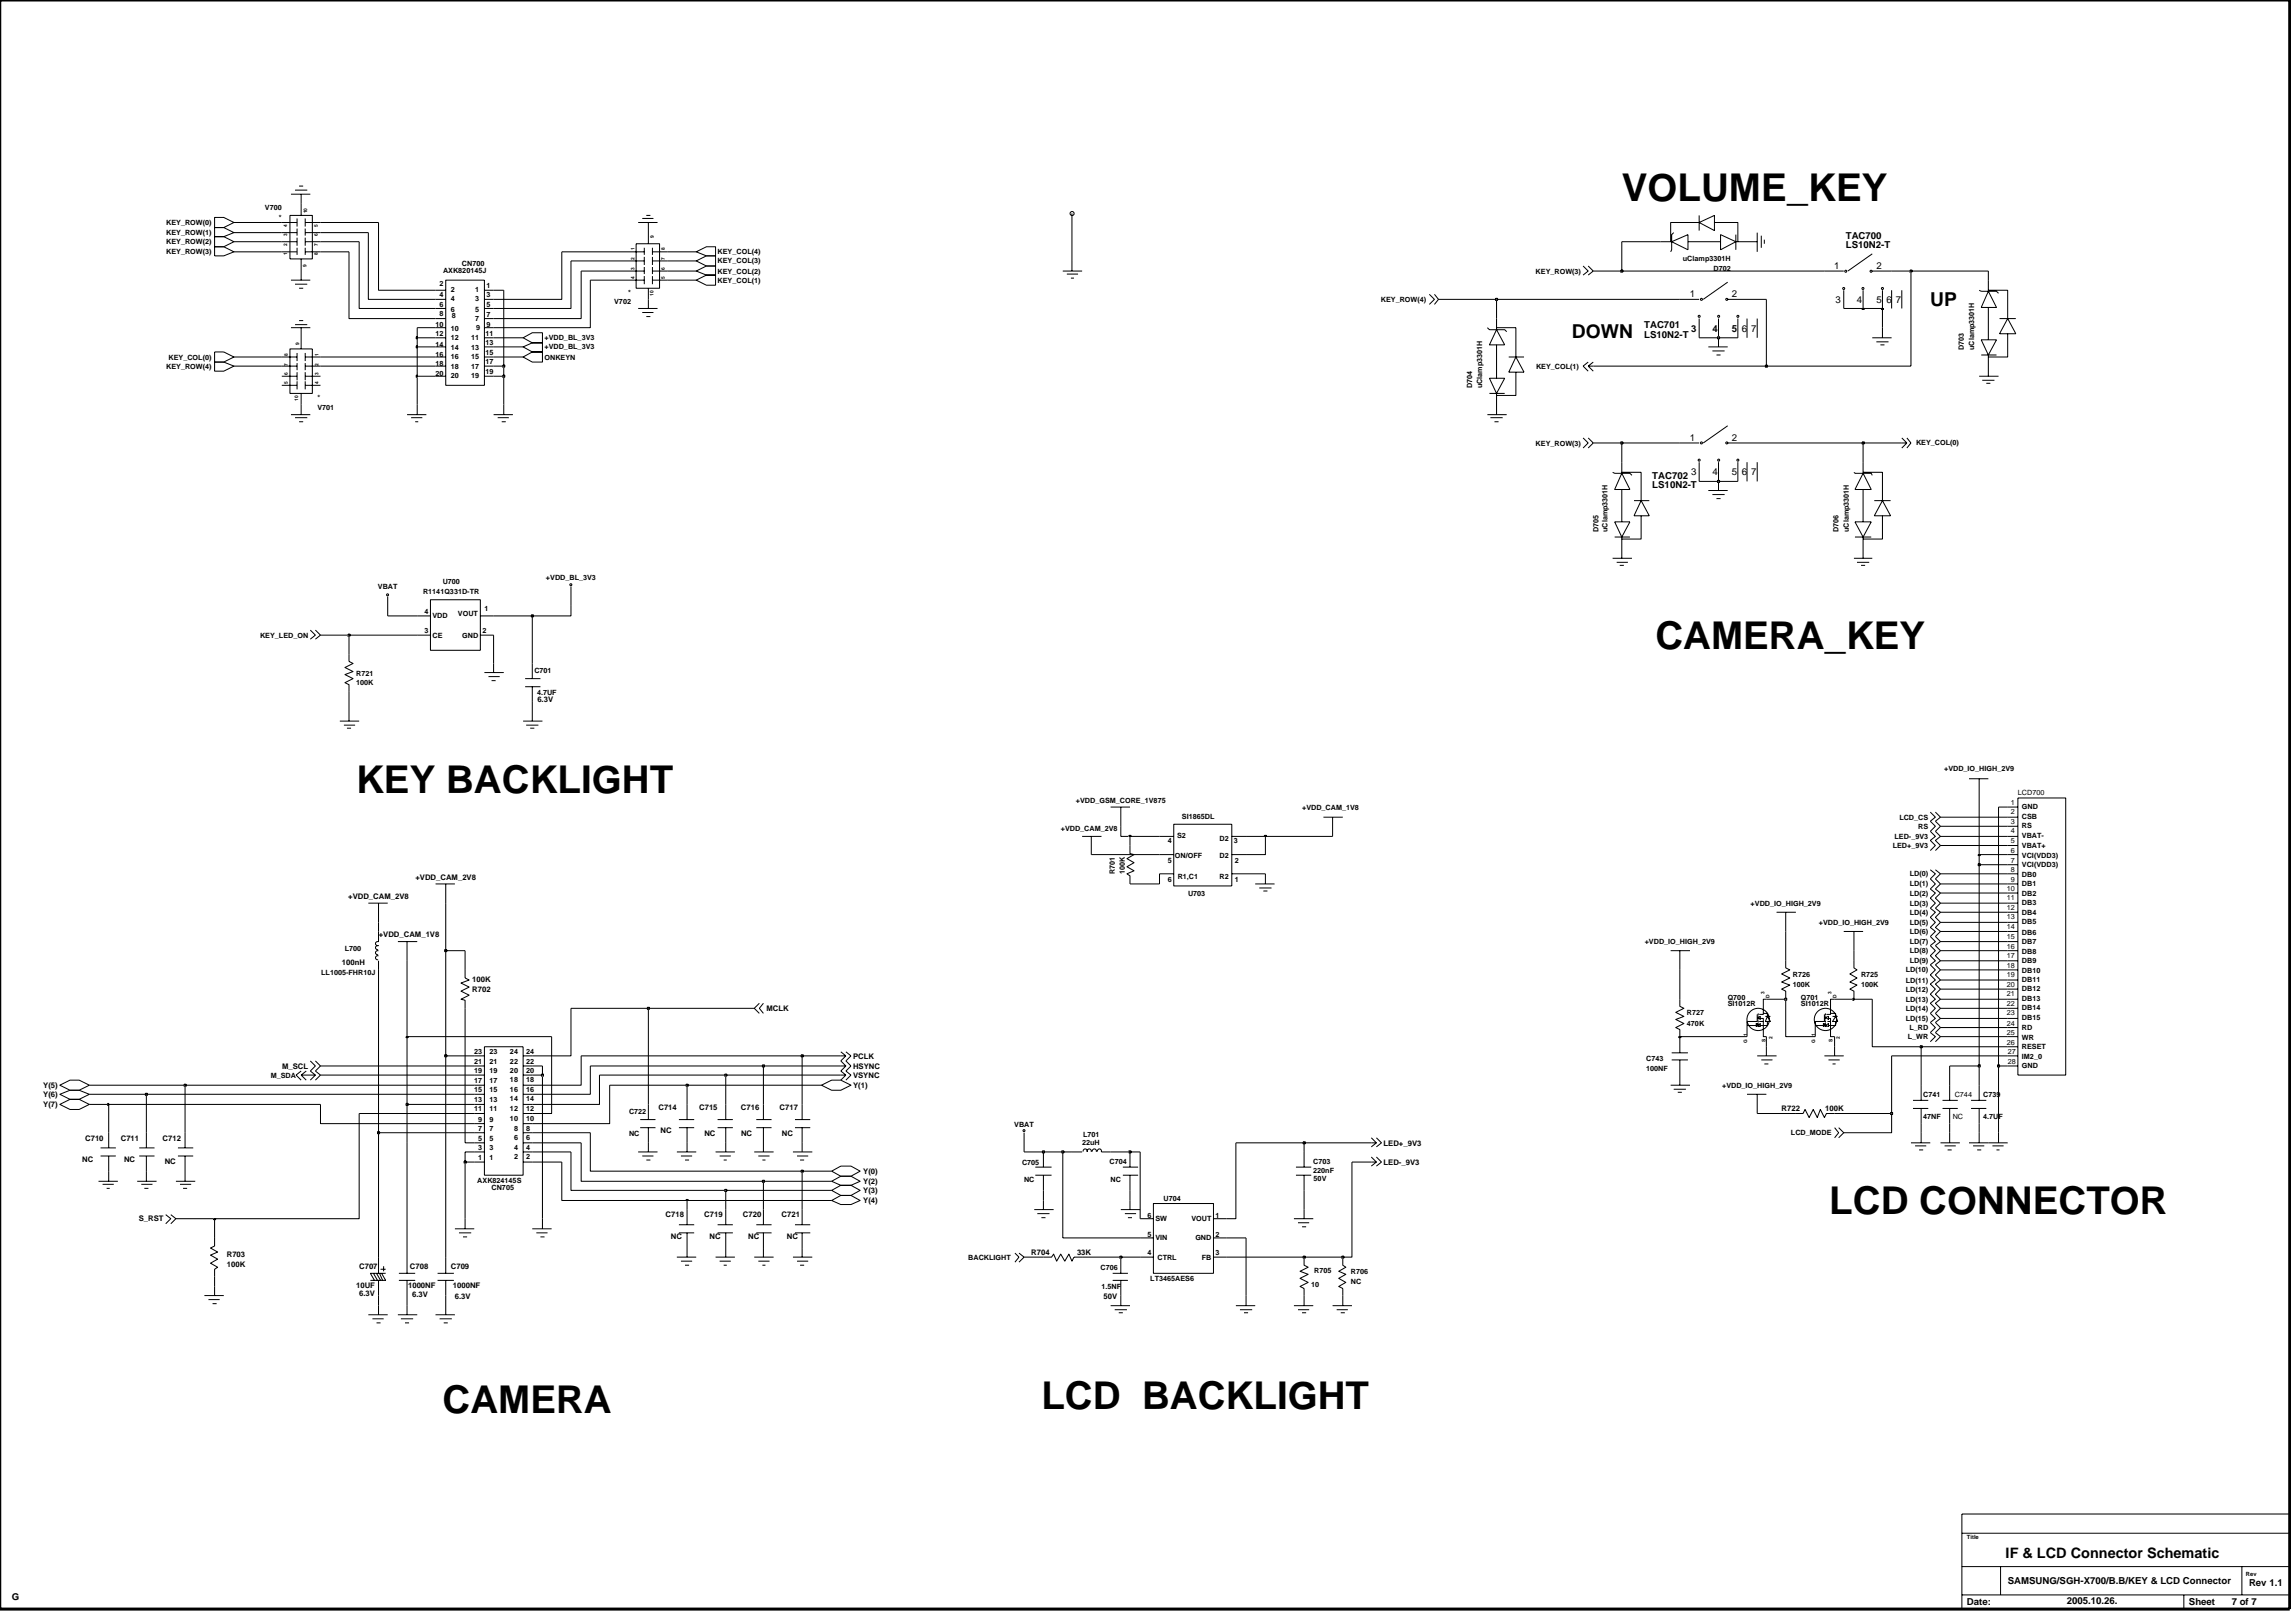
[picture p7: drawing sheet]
<svg xmlns="http://www.w3.org/2000/svg" width="192mm" height="135mm" viewBox="0 0 192 135" stroke-linecap="round" stroke-linejoin="round" font-family="sans-serif">
<defs><g id="words">
<g font-size="3.2">
<text x="135.6" y="16.8">VOLUME_KEY</text>
<text x="138.4" y="54.3">CAMERA_KEY</text>
<text x="29.8" y="66.3">KEY BACKLIGHT</text>
<text x="152.9" y="101.5">LCD CONNECTOR</text>
<text x="37" y="118.1">CAMERA</text>
<text x="87.1" y="117.8">LCD BACKLIGHT</text>
</g>
<g font-size="1.6">
<text x="131.4" y="28.2">DOWN</text>
<text x="161.4" y="25.6">UP</text>
</g>
<text font-size="1.2" x="167.7" y="130.2">IF &amp; LCD Connector Schematic</text>
<g font-size=".8">
<text x="153.4" y="22.5">1</text>
<text x="154.3" y="20.7">LS10N2-T</text>
<text x="154.3" y="20">TAC700</text>
<text x="156.9" y="22.5">2</text>
<text x="137.5" y="27.4">TAC701</text>
<text x="137.5" y="28.3">LS10N2-T</text>
<text x="141.3" y="24.9">1</text>
<text x="141.4" y="27.7">3</text>
<text x="143.2" y="27.7">4</text>
<text x="144.8" y="27.7">5</text>
<text x="144.8" y="24.9">2</text>
<text x="145.6" y="27.7">6 7</text>
<text x="153.5" y="25.4">3</text>
<text x="155.3" y="25.4">4</text>
<text x="156.9" y="25.4">5 6 7</text>
<text x="138.2" y="40.8">LS10N2-T</text>
<text x="138.2" y="40">TAC702</text>
<text x="141.3" y="36.9">1</text>
<text x="141.4" y="39.7">3</text>
<text x="143.2" y="39.7">4</text>
<text x="144.8" y="39.7">5 6 7</text>
<text x="144.8" y="36.9">2</text>
<text x="1" y="133.8">G</text>
<text x="164.5" y="134.2">Date:</text>
<text x="167.9" y="132.4">SAMSUNG/SGH-X700/B.B/KEY &amp; LCD Connector</text>
<text x="172.8" y="134.1">2005.10.26.</text>
<text x="183" y="134.2">Sheet</text>
<text x="186.6" y="134.2">7 of 7</text>
<text x="188" y="132.6">Rev 1.1</text>
</g>
<g font-size=".6">
<text x="22.1" y="17.6">V700</text>
<text x="13.9" y="18.8">KEY_ROW(0)</text>
<text x="13.9" y="19.7">KEY_ROW(1)</text>
<text x="13.9" y="20.4">KEY_ROW(2)</text>
<text x="13.9" y="21.3">KEY_ROW(3)</text>
<text x="23.3" y="18.4">*</text>
<text x="36.8" y="23.9">2</text>
<text x="37" y="22.8">AXK820145J</text>
<text x="38.6" y="22.2">CN700</text>
<text x="60" y="21.3">KEY_COL(4)</text>
<text x="60" y="22">KEY_COL(3)</text>
<text x="60" y="22.9">KEY_COL(2)</text>
<text x="60" y="23.6">KEY_COL(1)</text>
<text x="128.4" y="22.9">KEY_ROW(3)</text>
<text x="140.7" y="21.8">uClamp3301H</text>
<text x="143.3" y="22.7">D702</text>
<text x="36.4" y="29">14</text>
<text x="36.4" y="29.8">16</text>
<text x="36.4" y="27.3">10</text>
<text x="36.4" y="28.1">12</text>
<text x="36.8" y="24.9">4</text>
<text x="36.8" y="25.7">6</text>
<text x="36.8" y="26.4">8</text>
<text x="37.7" y="25.2">4</text>
<text x="37.7" y="26">6</text>
<text x="37.7" y="29.3">14</text>
<text x="37.7" y="24.4">2</text>
<text x="37.7" y="27.6">10</text>
<text x="37.7" y="28.4">12</text>
<text x="37.8" y="26.5">8</text>
<text x="39.4" y="28.4">11</text>
<text x="39.4" y="29.3">13</text>
<text x="39.7" y="25.2">3</text>
<text x="39.7" y="26">5</text>
<text x="39.7" y="26.8">7</text>
<text x="39.7" y="24.4">1</text>
<text x="39.8" y="27.6">9</text>
<text x="40.6" y="28.8">13</text>
<text x="40.6" y="29.7">15</text>
<text x="40.6" y="28.1">11</text>
<text x="40.7" y="24.9">3</text>
<text x="40.7" y="25.7">5</text>
<text x="40.7" y="26.5">7</text>
<text x="40.7" y="27.3">9</text>
<text x="40.7" y="24.1">1</text>
<text x="45.5" y="29.2">+VDD_BL_3V3</text>
<text x="45.5" y="28.4">+VDD_BL_3V3</text>
<text x="51.4" y="25.4">V702</text>
<text x="52.5" y="24.7">*</text>
<text x="115.5" y="25.2">KEY_ROW(4)</text>
<text x="164.2" y="29.3" transform="rotate(-90 164.2 29.3)">D703</text>
<text x="165.1" y="29.3" transform="rotate(-90 165.1 29.3)">uClamp3301H</text>
<text x="13.9" y="30.8">KEY_ROW(4)</text>
<text x="14.1" y="30.1">KEY_COL(0)</text>
<text x="26.5" y="33.5">*</text>
<text x="26.5" y="34.2">V701</text>
<text x="36.4" y="30.6">18</text>
<text x="36.4" y="31.5">20</text>
<text x="37.7" y="30">16</text>
<text x="37.7" y="30.9">18</text>
<text x="37.7" y="31.6">20</text>
<text x="39.4" y="30">15</text>
<text x="39.4" y="30.9">17</text>
<text x="39.4" y="31.6">19</text>
<text x="40.6" y="30.4">17</text>
<text x="40.6" y="31.3">19</text>
<text x="45.5" y="30.1">ONKEYN</text>
<text x="123.1" y="32.5" transform="rotate(-90 123.1 32.5)">D704</text>
<text x="123.9" y="32.5" transform="rotate(-90 123.9 32.5)">uClamp3301H</text>
<text x="128.4" y="30.8">KEY_COL(1)</text>
<text x="128.4" y="37.2">KEY_ROW(3)</text>
<text x="160.2" y="37.2">KEY_COL(0)</text>
<text x="133.6" y="44.5" transform="rotate(-90 133.6 44.5)">D705</text>
<text x="134.4" y="44.5" transform="rotate(-90 134.4 44.5)">uClamp3301H</text>
<text x="153.7" y="44.5" transform="rotate(-90 153.7 44.5)">D706</text>
<text x="154.6" y="44.5" transform="rotate(-90 154.6 44.5)">uClamp3301H</text>
<text x="21.7" y="53.3">KEY_LED_ON</text>
<text x="31.6" y="49.2">VBAT</text>
<text x="35.4" y="49.7">R1141Q331D-TR</text>
<text x="35.5" y="51.3">4</text>
<text x="35.5" y="52.9">3</text>
<text x="36.2" y="51.7">VDD</text>
<text x="36.2" y="53.3">CE</text>
<text x="37" y="48.8">U700</text>
<text x="38.3" y="51.5">VOUT</text>
<text x="38.6" y="53.3">GND</text>
<text x="40.3" y="52.9">2</text>
<text x="40.5" y="51.1">1</text>
<text x="45.6" y="48.5">+VDD_BL_3V3</text>
<text x="29.8" y="57.2">100K</text>
<text x="29.8" y="56.5">R721</text>
<text x="44.7" y="56.2">C701</text>
<text x="44.9" y="58.1">4.7UF</text>
<text x="44.9" y="58.7">6.3V</text>
<text x="162.6" y="64.5">+VDD_IO_HIGH_2V9</text>
<text x="88.7" y="69.5">+VDD_CAM_2V8</text>
<text x="90" y="67.1">+VDD_GSM_CORE_1V875</text>
<text x="97.6" y="70.5">4</text>
<text x="98.2" y="71.7">ON/OFF</text>
<text x="98.4" y="70.1">S2</text>
<text x="98.8" y="68.5">SI1865DL</text>
<text x="102" y="71.7">D2</text>
<text x="102" y="70.3">D2</text>
<text x="103.2" y="70.5">3</text>
<text x="108.9" y="67.7">+VDD_CAM_1V8</text>
<text x="158.3" y="70.9">LED+_9V3</text>
<text x="158.4" y="70.1">LED-_9V3</text>
<text x="158.8" y="68.5">LCD_CS</text>
<text x="160.4" y="69.3">RS</text>
<text x="168.1" y="68.9">3</text>
<text x="168.1" y="69.7">4</text>
<text x="168.1" y="71.3">6</text>
<text x="168.1" y="67.3">1</text>
<text x="168.1" y="70.5">5</text>
<text x="168.1" y="68.1">2</text>
<text x="168.7" y="66.5">LCD700</text>
<text x="169.1" y="68.5">CSB</text>
<text x="169.1" y="69.2">RS</text>
<text x="169.1" y="70.1">VBAT-</text>
<text x="169.1" y="67.6">GND</text>
<text x="169.1" y="70.9">VBAT+</text>
<text x="169.1" y="71.7">VCI(VDD3)</text>
<text x="29.1" y="75.1">+VDD_CAM_2V8</text>
<text x="34.7" y="73.5">+VDD_CAM_2V8</text>
<text x="93.2" y="73.1" transform="rotate(-90 93.2 73.1)">R701</text>
<text x="94.1" y="73.1" transform="rotate(-90 94.1 73.1)">100K</text>
<text x="97.6" y="72.1">5</text>
<text x="97.6" y="73.7">6</text>
<text x="98.5" y="73.5">R1,C1</text>
<text x="99.3" y="74.9">U703</text>
<text x="102" y="73.5">R2</text>
<text x="103.3" y="72.1">2</text>
<text x="103.3" y="73.7">1</text>
<text x="146.4" y="75.7">+VDD_IO_HIGH_2V9</text>
<text x="152.1" y="77.3">+VDD_IO_HIGH_2V9</text>
<text x="159.7" y="74.1">LD(1)</text>
<text x="159.7" y="75.7">LD(3)</text>
<text x="159.7" y="77.3">LD(5)</text>
<text x="159.7" y="73.3">LD(0)</text>
<text x="159.7" y="74.9">LD(2)</text>
<text x="159.7" y="76.5">LD(4)</text>
<text x="167.8" y="77.7">14</text>
<text x="167.8" y="74.5">10</text>
<text x="167.8" y="75.2">11</text>
<text x="167.8" y="76.1">12</text>
<text x="167.8" y="76.9">13</text>
<text x="168.1" y="73.7">9</text>
<text x="168.1" y="72.9">8</text>
<text x="168.1" y="72.1">7</text>
<text x="169.1" y="72.5">VCI(VDD3)</text>
<text x="169.1" y="73.3">DB0</text>
<text x="169.1" y="74.1">DB1</text>
<text x="169.1" y="74.9">DB2</text>
<text x="169.1" y="75.7">DB3</text>
<text x="169.1" y="76.5">DB4</text>
<text x="169.1" y="77.3">DB5</text>
<text x="26.9" y="81.5">LL1005-FHR10J</text>
<text x="28.6" y="80.7">100nH</text>
<text x="28.8" y="79.5">L700</text>
<text x="31.7" y="78.3">+VDD_CAM_1V8</text>
<text x="39.5" y="82.1">100K</text>
<text x="39.5" y="83">R702</text>
<text x="137.5" y="78.9">+VDD_IO_HIGH_2V9</text>
<text x="144.5" y="83.6">Q700</text>
<text x="149.9" y="82.5">100K</text>
<text x="149.9" y="81.7">R726</text>
<text x="150.6" y="83.6">Q701</text>
<text x="155.6" y="81.7">R725</text>
<text x="155.6" y="82.5">100K</text>
<text x="159.3" y="82.1">LD(11)</text>
<text x="159.3" y="83.7">LD(13)</text>
<text x="159.3" y="81.3">LD(10)</text>
<text x="159.3" y="82.9">LD(12)</text>
<text x="159.7" y="78.9">LD(7)</text>
<text x="159.7" y="80.5">LD(9)</text>
<text x="159.7" y="78.1">LD(6)</text>
<text x="159.7" y="79.7">LD(8)</text>
<text x="167.8" y="78.5">15</text>
<text x="167.8" y="79.3">16</text>
<text x="167.8" y="80.1">17</text>
<text x="167.8" y="80.9">18</text>
<text x="167.8" y="81.7">19</text>
<text x="167.8" y="82.5">20</text>
<text x="167.8" y="83.3">21</text>
<text x="169.1" y="78.1">DB6</text>
<text x="169.1" y="78.9">DB7</text>
<text x="169.1" y="79.7">DB8</text>
<text x="169.1" y="80.5">DB9</text>
<text x="169.1" y="81.3">DB10</text>
<text x="169.1" y="82.1">DB11</text>
<text x="169.1" y="82.9">DB12</text>
<text x="169.1" y="83.7">DB13</text>
<text x="23.6" y="89.3">M_SCL</text>
<text x="39.7" y="88.9">21</text>
<text x="39.7" y="88.1">23</text>
<text x="39.7" y="89.7">19</text>
<text x="40.9" y="88.9">21</text>
<text x="40.9" y="88.1">23</text>
<text x="40.9" y="89.7">19</text>
<text x="42.6" y="89.7">20</text>
<text x="42.6" y="88.9">22</text>
<text x="42.6" y="88.1">24</text>
<text x="44" y="89.7">20</text>
<text x="44" y="88.1">24</text>
<text x="44" y="88.9">22</text>
<text x="64.1" y="84.5">MCLK</text>
<text x="71.3" y="89.3">HSYNC</text>
<text x="71.3" y="88.5">PCLK</text>
<text x="137.6" y="89.5">100NF</text>
<text x="137.6" y="88.7">C743</text>
<text x="141" y="85.7">470K</text>
<text x="141" y="84.9">R727</text>
<text x="144.5" y="84.1">SI1012R</text>
<text x="150.6" y="84.1">SI1012R</text>
<text x="159.3" y="85.4">LD(15)</text>
<text x="159.3" y="84.5">LD(14)</text>
<text x="159.5" y="86.9">L_WR</text>
<text x="159.6" y="86.1">L_RD</text>
<text x="167.8" y="87.3">26</text>
<text x="167.8" y="84.1">22</text>
<text x="167.8" y="84.9">23</text>
<text x="167.8" y="85.7">24</text>
<text x="167.8" y="86.5">25</text>
<text x="167.9" y="88.9">28</text>
<text x="167.9" y="88.1">27</text>
<text x="169.1" y="84.5">DB14</text>
<text x="169.1" y="85.3">DB15</text>
<text x="169.1" y="86.1">RD</text>
<text x="169.1" y="86.9">WR</text>
<text x="169.1" y="87.7">RESET</text>
<text x="169.1" y="89.3">GND</text>
<text x="169.1" y="88.5">IM2_0</text>
<text x="3.6" y="92.6">Y(7)</text>
<text x="3.6" y="91.7">Y(6)</text>
<text x="3.6" y="90.9">Y(5)</text>
<text x="7.1" y="95.4">C710</text>
<text x="10.1" y="95.4">C711</text>
<text x="13.6" y="95.4">C712</text>
<text x="22.6" y="90.1">M_SDA</text>
<text x="39.7" y="92.2">13</text>
<text x="39.7" y="91.3">15</text>
<text x="39.7" y="90.6">17</text>
<text x="39.7" y="92.9">11</text>
<text x="40" y="95.4">5</text>
<text x="40" y="94.5">7</text>
<text x="40" y="93.8">9</text>
<text x="40.9" y="95.4">5</text>
<text x="40.9" y="94.5">7</text>
<text x="40.9" y="93.8">9</text>
<text x="40.9" y="92.2">13</text>
<text x="40.9" y="91.3">15</text>
<text x="40.9" y="90.6">17</text>
<text x="40.9" y="92.9">11</text>
<text x="42.6" y="92.1">14</text>
<text x="42.6" y="91.3">16</text>
<text x="42.6" y="90.5">18</text>
<text x="42.6" y="93.7">10</text>
<text x="42.6" y="92.9">12</text>
<text x="43" y="95.3">6</text>
<text x="43" y="94.5">8</text>
<text x="44" y="95.3">6</text>
<text x="44" y="94.5">8</text>
<text x="44" y="91.3">16</text>
<text x="44" y="92.9">12</text>
<text x="44" y="92.1">14</text>
<text x="44" y="90.5">18</text>
<text x="44" y="93.7">10</text>
<text x="52.6" y="94.9">NC</text>
<text x="52.6" y="93.1">C722</text>
<text x="55.1" y="92.8">C714</text>
<text x="55.2" y="94.7">NC</text>
<text x="58.5" y="92.8">C715</text>
<text x="58.9" y="95">NC</text>
<text x="61.9" y="92.8">C716</text>
<text x="62" y="95">NC</text>
<text x="65.2" y="92.8">C717</text>
<text x="65.4" y="95">NC</text>
<text x="71.3" y="90.1">VSYNC</text>
<text x="71.3" y="90.9">Y(1)</text>
<text x="84.8" y="94.2">VBAT</text>
<text x="90.5" y="95.7">22uH</text>
<text x="90.6" y="95">L701</text>
<text x="115.7" y="95.8">LED+_9V3</text>
<text x="144" y="90.9">+VDD_IO_HIGH_2V9</text>
<text x="149" y="92.9">R722</text>
<text x="149.7" y="94.9">LCD_MODE</text>
<text x="152.6" y="92.9">100K</text>
<text x="160.8" y="93.5">47NF</text>
<text x="160.8" y="91.7">C741</text>
<text x="163.3" y="93.5">NC</text>
<text x="163.4" y="91.7">C744</text>
<text x="165.8" y="93.5">4.7UF</text>
<text x="165.8" y="91.7">C739</text>
<text x="6.9" y="97.2">NC</text>
<text x="10.4" y="97.2">NC</text>
<text x="13.8" y="97.3">NC</text>
<text x="39.9" y="98.9">AXK824145S</text>
<text x="40" y="96.1">3</text>
<text x="40" y="97">1</text>
<text x="40.9" y="96.1">3</text>
<text x="40.9" y="97">1</text>
<text x="41.1" y="99.5">CN705</text>
<text x="43" y="96.1">4</text>
<text x="43" y="96.9">2</text>
<text x="44" y="96.1">4</text>
<text x="44" y="96.9">2</text>
<text x="55.6" y="101.7">C718</text>
<text x="58.9" y="101.7">C719</text>
<text x="62.1" y="101.7">C720</text>
<text x="65.4" y="101.7">C721</text>
<text x="72.2" y="99.7">Y(3)</text>
<text x="72.2" y="99">Y(2)</text>
<text x="72.2" y="98.1">Y(0)</text>
<text x="72.2" y="100.6">Y(4)</text>
<text x="85.5" y="97.4">C705</text>
<text x="85.6" y="98.8">NC</text>
<text x="92.8" y="97.3">C704</text>
<text x="92.9" y="98.8">NC</text>
<text x="95.9" y="101.8">6</text>
<text x="97.3" y="100.4">U704</text>
<text x="101.6" y="101.8">1</text>
<text x="109.8" y="98.1">220nF</text>
<text x="109.8" y="97.3">C703</text>
<text x="109.8" y="98.8">50V</text>
<text x="115.7" y="97.4">LED-_9V3</text>
<text x="11.6" y="102.1">S_RST</text>
<text x="19" y="105.1">R703</text>
<text x="19" y="105.9">100K</text>
<text x="29.8" y="107.7">10UF</text>
<text x="30" y="106.1">C707</text>
<text x="34.1" y="107.7">1000NF</text>
<text x="34.3" y="106.1">C708</text>
<text x="37.7" y="106.1">C709</text>
<text x="37.9" y="107.7">1000NF</text>
<text x="56.1" y="103.6">NC</text>
<text x="59.3" y="103.6">NC</text>
<text x="62.6" y="103.6">NC</text>
<text x="65.8" y="103.6">NC</text>
<text x="81" y="105.3">BACKLIGHT</text>
<text x="86.2" y="104.9">R704</text>
<text x="90.1" y="104.9">33K</text>
<text x="92" y="106.2">C706</text>
<text x="92.1" y="107.8">1.5NF</text>
<text x="95.9" y="104.9">4</text>
<text x="95.9" y="103.4">5</text>
<text x="96.2" y="107.1">LT3465AES6</text>
<text x="96.6" y="102.1">SW</text>
<text x="96.6" y="103.7">VIN</text>
<text x="96.8" y="105.3">CTRL</text>
<text x="99.6" y="102.1">VOUT</text>
<text x="99.9" y="103.7">GND</text>
<text x="100.5" y="105.3">FB</text>
<text x="101.6" y="104.9">3</text>
<text x="101.6" y="103.4">2</text>
<text x="109.6" y="107.6">10</text>
<text x="109.9" y="106.4">R705</text>
<text x="113" y="107.4">NC</text>
<text x="113" y="106.5">R706</text>
<text x="30" y="108.3">6.3V</text>
<text x="34.5" y="108.4">6.3V</text>
<text x="38" y="108.6">6.3V</text>
<text x="92.3" y="108.6">50V</text>
</g>
<g font-size=".5">
<text x="164.5" y="128.7">Title</text>
<text x="187.8" y="131.7">Rev</text>
</g>
<g font-size=".4">
<text x="25.7" y="17.8" transform="rotate(-90 25.7 17.8)">10</text>
<text x="24" y="21.3" transform="rotate(-90 24 21.3)">1</text>
<text x="24" y="20.5" transform="rotate(-90 24 20.5)">2</text>
<text x="24" y="19.7" transform="rotate(-90 24 19.7)">3</text>
<text x="24" y="18.9" transform="rotate(-90 24 18.9)">4</text>
<text x="25.6" y="22.3" transform="rotate(-90 25.6 22.3)">9</text>
<text x="26.6" y="21.3" transform="rotate(-90 26.6 21.3)">8</text>
<text x="26.6" y="20.5" transform="rotate(-90 26.6 20.5)">7</text>
<text x="26.6" y="19.7" transform="rotate(-90 26.6 19.7)">6</text>
<text x="26.6" y="18.9" transform="rotate(-90 26.6 18.9)">5</text>
<text x="53" y="23.3" transform="rotate(-90 53 23.3)">4</text>
<text x="53" y="22.5" transform="rotate(-90 53 22.5)">3</text>
<text x="53" y="21.7" transform="rotate(-90 53 21.7)">2</text>
<text x="53" y="20.9" transform="rotate(-90 53 20.9)">1</text>
<text x="54.7" y="19.9" transform="rotate(-90 54.7 19.9)">9</text>
<text x="55.6" y="23.3" transform="rotate(-90 55.6 23.3)">5</text>
<text x="55.6" y="22.5" transform="rotate(-90 55.6 22.5)">6</text>
<text x="55.6" y="21.7" transform="rotate(-90 55.6 21.7)">7</text>
<text x="55.6" y="20.9" transform="rotate(-90 55.6 20.9)">8</text>
<text x="24.1" y="29.7" transform="rotate(-90 24.1 29.7)">8</text>
<text x="25" y="28.8" transform="rotate(-90 25 28.8)">9</text>
<text x="26.6" y="29.7" transform="rotate(-90 26.6 29.7)">1</text>
<text x="54.6" y="24.7" transform="rotate(-90 54.6 24.7)">10</text>
<text x="24.1" y="32.1" transform="rotate(-90 24.1 32.1)">5</text>
<text x="24.1" y="31.3" transform="rotate(-90 24.1 31.3)">6</text>
<text x="24.1" y="30.6" transform="rotate(-90 24.1 30.6)">7</text>
<text x="24.9" y="33.5" transform="rotate(-90 24.9 33.5)">10</text>
<text x="26.6" y="32.1" transform="rotate(-90 26.6 32.1)">4</text>
<text x="26.6" y="31.3" transform="rotate(-90 26.6 31.3)">3</text>
<text x="26.6" y="30.6" transform="rotate(-90 26.6 30.6)">2</text>
<text x="147.5" y="83.1" transform="rotate(-90 147.5 83.1)">3</text>
<text x="147.9" y="83.4" transform="rotate(-90 147.9 83.4)">D</text>
<text x="153.1" y="83.1" transform="rotate(-90 153.1 83.1)">3</text>
<text x="153.6" y="83.4" transform="rotate(-90 153.6 83.4)">D</text>
<text x="146.1" y="87.2" transform="rotate(-90 146.1 87.2)">G</text>
<text x="146.1" y="86.6" transform="rotate(-90 146.1 86.6)">1</text>
<text x="147.6" y="87.1" transform="rotate(-90 147.6 87.1)">S</text>
<text x="148.2" y="86.9" transform="rotate(-90 148.2 86.9)">2</text>
<text x="151.8" y="87.2" transform="rotate(-90 151.8 87.2)">G</text>
<text x="151.8" y="86.6" transform="rotate(-90 151.8 86.6)">1</text>
<text x="153.2" y="87.1" transform="rotate(-90 153.2 87.1)">S</text>
<text x="153.8" y="86.9" transform="rotate(-90 153.8 86.9)">2</text>
</g>
</g></defs>
<g fill="none" stroke="#000" stroke-width=".08">
<path d="M17.9 19.8h.8l.9 .4-.9 .4h-.8zM17.9 19h.8l.9 .4-.9 .4h-.8zM17.9 18.2h.8l.9 .4-.9 .4h-.8zM23.6 19.4h1.2M23.6 18.6h1.2M24.2 18h1.9v3.6h-1.9zM24.3 16.2h1.6M24.7 15.9h1M24.8 18.3v.6M24.8 19.1v.6M24.8 19.9v.6M25 15.6h.3"/>
<path d="M25.2 16.2v1.8M25.5 18.3v.6M25.5 19.1v.6M25.5 19.9v.6M25.5 19.4h1.3M25.5 18.6h1.3M53.4 18.6h1.6M53.7 18.3h.9M54 18h.4M54.2 18.6v1.8M139.9 19.4l-.1 .2v1.3l-.1 .2M142.1 18v1.3"/>
<path d="M142.1 18.6h-2.4v1.6M142.1 18.6l1.2-.6v1.3zM143.3 18.6h2v1.6M143.9 19.6l1.2 .6-1.2 .7zM145.1 19.6v1.3M146.9 19.4v1.7M147.3 19.7v1M17.9 29.4h.8l.9 .4-.9 .5h-.8zM17.9 20.6h.8l.9 .5-.9 .3h-.8zM17.9 30.3h.8l.9 .3-.9 .4h-.8zM23.6 30.6h1.2M23.6 29.8h1.2"/>
<path d="M23.6 31.5h1.2M23.6 32.2h1.2M23.6 21.1h1.2M23.6 20.2h1.2M24.2 29.2h1.9v3.7h-1.9zM24.3 23.4h1.6M24.3 27.4h1.6M24.3 34.7h1.6M24.7 23.8h1M24.7 34.9h1M24.7 27.1h1M24.8 20.7v.6"/>
<path d="M24.8 29.5v.7M24.8 30.4v.5M24.8 31.1v.7M24.8 31.9v.7M25 24.1h.3M25 35.3h.3M25 26.8h.3M25.2 21.6v1.8M25.2 27.4v1.8M25.2 32.9v1.8M25.5 30.6h1.3M25.5 29.8h1.3"/>
<path d="M25.5 31.5h1.3M25.5 20.7v.6M25.5 29.5v.7M25.5 30.4v.5M25.5 31.1v.7M25.5 31.9v.7M25.5 32.2h1.3M25.5 21.1h1.3M25.5 20.2h1.3M34 34.7h1.7M34.4 34.9h.9M34.7 35.3h.3"/>
<path d="M34.9 33.8v.9M36.4 30.6h.9M36.4 29h.9M36.4 26.6h.9M36.4 25.8h.9M36.4 25h.9M36.4 24.3h.9M36.4 28.2h.9M36.4 29.8h.9M36.4 31.5h.9M36.4 27.4h.9M37.3 23.4h3.2v8.8h-3.2z"/>
<path d="M40.5 30.6h.8M40.5 29h.8M40.5 26.6h.8M40.5 25.8h.8M40.5 25h.8M40.5 24.3h.8M40.5 28.2h.8M40.5 29.8h.8M40.5 31.5h.8M40.5 27.4h.8M41.3 34.7h1.6M41.6 34.9h.9"/>
<path d="M42 35.3h.3M42.1 33.8v.9M43.7 29l.8-.3h.9v.7h-.9zM43.7 28.2l.8-.4h.9v.9h-.9zM43.7 29.8l.8-.4h.9v.9h-.9zM52.6 23.4h1.3M52.6 22.7h1.3M52.6 21.1h1.3M52.6 21.8h1.3M53.2 20.4h1.9v3.7h-1.9zM53.4 25.8h1.6M53.7 26.1h.9"/>
<path d="M53.9 20.7v.6M53.9 21.5v.7M53.9 22.3v.6M53.9 23.1v.7M54 26.5h.4M54.2 24.1v1.7M54.6 23.4h1.2M54.6 22.7h1.2M54.6 21.1h1.2M54.6 20.7v.6M54.6 21.5v.7M54.6 22.3v.6"/>
<path d="M54.6 23.1v.7M54.6 21.8h1.2M58.2 21.1l.9-.5h.7v.8h-.7zM58.2 22.7l.9-.5h.7v.8h-.7zM58.2 23.4l.9-.4h.7v.8h-.7zM58.2 21.8l.9-.4h.7v.8h-.7zM88.9 22.7h1.6M89.2 22.9h.9M89.5 23.3h.3M89.6 21.8v.9M119.5 24.6l.4 .4-.4 .4M119.9 24.6l.4 .4-.4 .4"/>
<path d="M124.4 27.4l.1 .2h1.3l.2 .1M124.4 34.7h1.6M124.5 31.6h1.3l-.7 1.3zM124.5 32.9h1.3M124.6 34.9h1M125 35.3h.3M125.1 27.6l.7 1.2h-1.3zM125.1 27.4h1.6v2.4M125.1 26.6v1M125.1 28.8v2.8M125.1 32.9v1.8M126.2 29.8h1.2"/>
<path d="M126.7 31.1v2h-1.6M126.7 29.8l.7 1.3h-1.2zM132.4 22.2l.4 .5-.4 .3M132.4 36.6l.4 .4-.4 .5M132.8 22.2l.4 .5-.4 .3M132.8 30.3l-.4 .3 .4 .4M132.8 30.6l.4 .4M132.8 30.6h.4M132.8 36.6l.4 .4-.4 .5M133.2 30.3l-.4 .3M134.8 39.5l.2 .1h1.3l.2 .1M135.6 39.6l.7 1.3h-1.3z"/>
<path d="M135.6 39.5h1.6v2.4M135.6 38.6v1M138.8 20.2h1M139.8 20.2l1.3-.6v1.3zM140.5 25h1.6M140.5 37h1.6M141.1 20.2h2.8M142.1 26.6v1.6M142.1 38.6v1.6M142.8 29h1.7M143.2 29.3h1M143.5 29.7h.4"/>
<path d="M143.7 26.6v2.4M143.7 38.6v2.4M144.5 25h1.6M144.5 23.6l-2.1 1.4M144.5 37h1.6M144.5 35.6l-2.1 1.4M145.1 20.2h1.8M145.3 26.6v1.6M145.3 38.6v1.6M146.1 26.6v1.6M146.1 38.6v1.6M146.9 26.6v1.6"/>
<path d="M146.9 38.6v1.6M147.5 20v.4M152.5 22.7h1.7M154.2 24.3v1.5M155 39.5l.1 .1h1.4v.1M155.8 24.3v1.5M155.8 38.6v1M155.8 39.5h1.6v2.4M155.8 39.6l.7 1.3h-1.4zM156.5 21.2l-2 1.5M156.5 22.7h1.7M156.5 28.2h1.7"/>
<path d="M156.9 28.6h1M157.2 28.8h.4M157.4 24.3v1.5M157.4 27.4v.8M158.2 24.3v1.5M159 24.3v1.5M159 36.6l.4 .4M159 37h.4M159.4 36.6l.4 .4-.4 .5M159.4 37l-.4 .5M165.5 24.3l.2 .1h1.2l.2 .1M165.5 31.5h1.6"/>
<path d="M165.7 29.7h1.2M165.7 28.4h1.2l-.7 1.3zM165.7 31.8h1.1M166.1 32h.3M166.2 24.3h1.7v2.3M166.2 24.4l.7 1.3h-1.2zM166.2 23.4v1M166.2 25.7v2.7M166.2 29.7v1.8M167.2 26.6h1.3M167.9 27.9v1.9h-1.7M167.9 26.6l.6 1.3h-1.3z"/>
<path d="M25.9 52.7l.5 .4-.5 .3M26.4 52.7l.4 .4-.4 .3M29.2 54.7v.6l.3 .2-.7 .3 .7 .3-.7 .3 .7 .3-.7 .4 .4 .1v.6M29.2 59.4v.9M32.4 49.9v1.6M34.9 51.5h1.1M34.9 53.1h1.1M36 50.1h4.2v4.3h-4.2zM40.2 51.5h1.1M40.2 53.1h1.1M40.5 56.2h1.6M40.8 56.6h1"/>
<path d="M41.1 56.9h.3M41.3 55.5v.7M43.9 57.4h1.3M43.9 56.7h1.3M44.5 55.5v1.2M44.5 57.4v1.3M44.5 59.4v.9M47.7 49v1.6M134.8 46.7h1.7M135 43.6h1.3l-.7 1.3zM135 44.9h1.3M135.2 47h.9"/>
<path d="M135.4 47.3h.4M135.6 40.9v2.7M135.6 44.9v1.8M136.6 41.9h1.3M137.2 43.1v2h-1.6M137.2 41.9l.7 1.2h-1.3zM142.8 41h1.7M143.2 41.3h1M143.5 41.7h.4M155 46.7h1.5M155.1 43.6h1.4l-.7 1.3zM155.1 44.9h1.4"/>
<path d="M155.3 47h1M155.6 47.3h.3M155.8 40.9v2.7M155.8 44.9v1.8M156.7 41.9h1.4M157.4 43.1v2h-1.6M157.4 41.9l.7 1.2h-1.4zM28.4 60.3h1.6M28.8 60.6h.9M29 60.9h.4M30.8 75.5h1.6M31.6 79.9h-.2v.2v.1h.2"/>
<path d="M31.6 79.1h-.2v.1v.1l.2 .1M31.6 79.5h-.2v.1v.2h.2M31.6 77.9v.8l-.2 .1v.1v.1h.2M31.6 75.5v1.6M33.3 78.7h1.6M34 78.7v1.6M36.4 73.9h1.6M37.3 73.9v1.6M43.7 60.3h1.7M44 60.6h1M44.3 60.9h.4M90.5 69.9h1.6"/>
<path d="M91.2 69.9v1.5M92.9 67.5h1.6M93.7 67.5v1.6M94.5 70.7v.7h.3l-.6 .4 .6 .3-.6 .4 .6 .3-.6 .3 .3 .1v.7M96.9 69.9h1.2M96.9 71.4h1.2M96.9 73.1h1.2M98.1 68.9h4.9v5.2h-4.9zM103 69.9h1.2M103 71.4h1.2M103 73.1h1.2M105 73.9h1.6"/>
<path d="M105.3 74.2h1M105.6 74.5h.4M105.8 73.1v.8M110.7 68.3h1.6M111.4 68.3v1.6M139.7 79.5h1.6M140.5 79.5v1.6M148.5 76.3h1.7M149.3 76.3v1.6M154.2 77.9h1.6M155 77.9v1.6M161.4 72.7l.4 .4-.4 .4 .4 .4-.4 .4 .4 .4-.4 .4 .4 .4-.4 .4 .4 .4-.4 .4 .4 .4-.4 .4 .4 .4-.4 .4 .4 .4-.4 .4 .4 .4-.4 .4 .4 .4-.4 .4 .4 .4-.4 .4 .4 .4-.4 .4 .4 .4-.4 .4 .4 .4-.4 .4 .4 .4-.4 .4 .4 .4-.4 .4 .4 .4-.4 .4 .4 .4-.4 .4"/>
<path d="M161.4 67.9l.4 .4-.4 .4 .4 .4-.4 .4 .4 .4-.4 .4 .4 .4-.4 .4M161.8 72.7l.4 .4-.4 .4 .4 .4-.4 .4 .4 .4-.4 .4 .4 .4-.4 .4 .4 .4-.4 .4 .4 .4-.4 .4 .4 .4-.4 .4 .4 .4-.4 .4 .4 .4-.4 .4 .4 .4-.4 .4 .4 .4-.4 .4 .4 .4-.4 .4 .4 .4-.4 .4 .4 .4-.4 .4 .4 .4-.4 .4 .4 .4-.4 .4 .4 .4-.4 .4 .4 .4-.4 .4M161.8 67.9l.4 .4-.4 .4 .4 .4-.4 .4 .4 .4-.4 .4 .4 .4-.4 .4M164.6 65.1h1.6M165.5 65.1v1.6M167.9 73.9h.8M167.9 76.3h.8M167.9 69.9h.8M167.9 67.5h.8M167.9 77.9h.8M167.9 68.3h.8M167.9 75.5h.8"/>
<path d="M167.9 79.5h.8M167.9 69.1h.8M167.9 70.7h.8M167.9 71.4h.8M167.9 72.3h.8M167.9 73.1h.8M167.9 74.7h.8M167.9 77.1h.8M167.9 78.7h.8M168.7 66.7h4v23.2h-4zM5 90.7l.9-.4h.7l.9 .4-.9 .4h-.7zM5 92.3l.9-.4h.7l.9 .4-.9 .5h-.7z"/>
<path d="M5 91.5l.9-.4h.7l.9 .4-.9 .4h-.7zM8.2 98.8h1.7M8.4 96.6h1.3M8.4 96h1.3M8.6 99h.9M8.9 99.3h.3M9.1 94.7v1.3M9.1 96.6v2.2M11.5 98.8h1.6M11.6 96.6h1.3M11.6 96h1.3M11.8 99h.9"/>
<path d="M12.1 99.3h.3M12.2 94.7v1.3M12.2 96.6v2.2M14.7 98.8h1.6M14.9 96.6h1.3M14.9 96h1.3M15 99h1M15.3 99.3h.3M15.5 94.7v1.3M15.5 96.6v2.2M25.2 89.9h1.2M25.2 89.5l-.4 .4 .4 .4"/>
<path d="M25.2 89.9l.4 .4M25.6 89.5l-.4 .4M25.9 88.7l.5 .4-.5 .4 .5 .4M26.4 88.7l.4 .4-.4 .4 .4 .4-.4 .4M26.4 89.9l-.5 .4M31.6 80.3v.8M31.6 94.7v11.7M34 95.5v10.9M37.3 88.3v18.1M38.9 81.1v.7l.3 .1-.7 .3 .7 .3-.7 .4 .7 .3-.7 .3 .4 .1v.7M39.7 96.3h.8M39.7 89.9h.8"/>
<path d="M39.7 95.5h.8M39.7 89.1h.8M39.7 91.5h.8M39.7 97.1h.8M39.7 90.7h.8M39.7 88.3h.8M39.7 92.3h.8M39.7 93.1h.8M39.7 93.9h.8M39.7 94.7h.8M40.5 87.5h3.2v10.7h-3.2zM43.7 96.3h.8"/>
<path d="M43.7 89.9h.8M43.7 95.5h.8M43.7 89.1h.8M43.7 91.5h.8M43.7 97.1h.8M43.7 90.7h.8M43.7 88.3h.8M43.7 92.3h.8M43.7 93.1h.8M43.7 93.9h.8M43.7 94.7h.8M53.4 96.3h1.6"/>
<path d="M53.5 94.3h1.3M53.5 93.6h1.3M53.7 96.6h.9M54 97h.4M54.2 92.3v1.3M54.2 94.3v2M56.6 96.3h1.6M56.8 94.3h1.2M56.8 93.6h1.2M56.9 96.6h1M57.3 97h.3M57.4 92.3v1.3"/>
<path d="M57.4 94.3v2M59.8 96.3h1.6M60 94.3h1.3M60 93.6h1.3M60.2 96.6h.9M60.5 97h.3M60.7 92.3v1.3M60.7 94.3v2M63.1 96.3h1.6M63.2 94.3h1.3M63.2 93.6h1.3M63.4 96.6h.9"/>
<path d="M63.5 83.9l-.4 .4 .4 .4M63.7 97h.3M63.8 83.9l-.3 .4 .3 .4M63.8 92.3v1.3M63.8 94.3v2M66.3 96.3h1.6M66.5 94.3h1.2M66.5 93.6h1.2M66.6 96.6h1M66.9 97h.3M67.1 92.3v1.3M67.1 94.3v2"/>
<path d="M68.7 90.7l.8-.4h.8l.9 .4-.9 .4h-.8zM69.5 98.8l.8-.5h.9l.7 .5-.7 .3h-.9zM69.5 99.5l.8-.4h.9l.7 .4-.7 .4h-.9zM69.5 97.9l.8-.4h.9l.7 .4-.7 .4h-.9zM70.3 89.9h.4M70.3 89.1h.4M70.3 88.3h.4M70.3 87.9l.4 .4M70.7 88.3l-.4 .4 .4 .4-.4 .4 .4 .4M70.7 87.9l.5 .4-.5 .4 .5 .4-.5 .4 .5 .4-.5 .4M70.7 89.9l-.4 .4M85.6 94.7v1.6"/>
<path d="M86.6 98.2h1.3M86.6 97.6h1.3M87.2 96.3v1.3M87.2 98.2v1.3M89.6 96.3h.9M90.6 96.3v-.2l.1-.1 .2 .1v.2M90.9 96.3l.1-.2 .1-.1 .1 .1v.2M91.3 96.3l.1-.2 .1-.1 .1 .1 .1 .2M91.8 96.3v-.2l.1-.1 .1 .1 .1 .2M92.1 96.3h.8M93.9 98.2h1.3M93.9 97.6h1.3"/>
<path d="M94.5 96.3v1.3M94.5 98.2v1.3M108.4 98.2h1.2M108.4 97.6h1.2M109 96.3v1.3M109 98.2v1.3M114.7 96.7l.4 .4-.4 .4M114.7 95.5h.4M114.7 95.1l.4 .4M114.7 97.1h.4M115.1 95.1l.4 .4-.4 .4M115.1 95.5l-.4 .4"/>
<path d="M115.1 96.7l.4 .4-.4 .4M139.7 90.7h1.6M139.8 88.6h1.3M139.8 88h1.3M139.9 91.1h1.1M140.3 91.3h.3M140.5 83.5v.6l.3 .2-.7 .3 .7 .4-.7 .2 .7 .4-.7 .3 .4 .2v1.9M140.5 88.6v2.1M146.1 85.7h.7M146.1 91.5h1.6M146.8 85.6l.2 .1 .2-.1v.2l-.2-.1-.2 .1zM146.9 85.6h.1v.2h.1"/>
<path d="M146.9 84.8v.6h-.8v1.3M146.9 91.5v1.6M146.9 88.3h1.6M147 85.1l.2-.1v.2zM147 84.7v.2M147 85v.2M147 85.3v.2M147.1 85.4h.3M147.2 85.1h.2v1.6h.3M147.3 88.6h.9M147.4 84.7h.4v.3M147.5 88.9h.4"/>
<path d="M147.6 85h.4M147.7 83.5h-.3v1.3h-.3M147.7 87.5v.8M147.8 85l.2 .4h-.4zM147.8 85.4v.3h-.6M149.3 80.3v.6l.3 .2-.6 .3 .6 .4-.6 .3 .6 .3-.6 .3 .3 .2v.6M150.2 93.1h.6l.1-.3 .4 .6 .3-.6 .3 .6 .3-.6 .3 .6 .2-.3h.7M151.8 85.7h.7M152.5 85.6l.1 .1 .3-.1v.2l-.3-.1-.1 .1zM152.5 85.6h.1v.2h.1M152.5 84.8v.6h-.7v1.3M152.5 88.3h1.7"/>
<path d="M152.6 85.1l.3-.1v.2zM152.6 84.7v.2M152.6 85v.2M152.6 85.3v.2M152.8 85.4h.3M152.9 85.1h.2v1.6h.3M152.9 88.6h.9M153.1 84.7h.4v.3M153.2 85h.4M153.2 88.9h.3M153.4 83.5h-.3v1.3h-.4M153.4 94.3l.3 .4-.3 .4"/>
<path d="M153.4 87.5v.8M153.5 85l.1 .4h-.4zM153.5 85.4v.3h-.6M153.7 94.3l.5 .4-.5 .4M155 80.3v.6l.3 .2-.6 .3 .6 .4-.6 .3 .6 .3-.6 .3 .3 .2v.6M159.8 95.5h1.6M159.9 92.7h1.3M159.9 92h1.3M160.1 95.8h1M160.5 96.1h.3M160.6 90.7v1.3M160.6 92.7v1.2"/>
<path d="M160.6 94.7v.8M162.2 95.5h1.7M162.4 92.7h1.3M162.4 92h1.3M162.6 95.8h.9M162.8 96.1h.4M163 90.7v1.3M163 92.7v1.2M163 94.7v.8M164.6 95.5h3.3M164.8 92.7h1.3M164.8 92h1.3"/>
<path d="M165 95.8h.9M165.3 96.1h.4M165.5 90.7v1.3M165.5 92.7v1.2M165.5 94.7v.8M166.6 95.8h.9M166.9 96.1h.3M167.1 94.7v.8M167.9 85.1h.8M167.9 89.1h.8M167.9 80.3h.8M167.9 81.1h.8"/>
<path d="M167.9 81.9h.8M167.9 82.7h.8M167.9 83.5h.8M167.9 84.3h.8M167.9 85.9h.8M167.9 86.7h.8M167.9 87.5h.8M167.9 88.3h.8M13.9 101.5l.4 .4-.4 .4M14.3 101.5l.4 .4-.4 .4M17.1 108.3h1.6M17.4 108.6h1"/>
<path d="M17.8 109h.3M17.9 103.5v.7l-.3 .1 .6 .4-.6 .2 .6 .4-.6 .3 .6 .3-.3 .2v2.2M30.8 109.9h1.6M31.1 110.3h1M31.2 106.4l.4 .6M31.5 110.6h.3M31.5 106.4l.3 .6M31.6 107v2.9M31.7 106.4l.3 .6M31.8 106.1h.4M31.9 106.4l.3 .6h-1.2M32.1 105.9v.4"/>
<path d="M32.2 106.4h-1.2l.3 .6M33.3 109.9h1.6M33.4 106.4h1.3M33.4 107h1.3M33.5 110.3h1M33.9 110.6h.3M34 107v2.9M36.4 109.9h1.6M36.6 106.4h1.3M36.6 107h1.3M36.8 110.3h1M37.1 110.6h.3"/>
<path d="M37.3 107v2.9M38 102.7h1.7M38.4 103.1h1M38.7 103.4h.4M38.9 101.9v.8M44.5 102.7h1.6M44.8 103.1h1M45.2 103.4h.3M45.4 101.9v.8M56.6 105.1h1.6M56.8 103.1h1.2M56.8 102.4h1.2"/>
<path d="M56.9 105.4h1M57.3 105.8h.3M57.4 101.1v1.3M57.4 103.1v2M59.8 105.1h1.6M60 103.1h1.3M60 102.4h1.3M60.2 105.4h.9M60.5 105.8h.3M60.7 101.1v1.3M60.7 103.1v2M63.1 105.1h1.6"/>
<path d="M63.2 103.1h1.3M63.2 102.4h1.3M63.4 105.4h.9M63.7 105.8h.3M63.8 101.1v1.3M63.8 103.1v2M66.3 105.1h1.6M66.5 103.1h1.2M66.5 102.4h1.2M66.6 105.4h1M66.9 105.8h.3M67.1 101.1v1.3"/>
<path d="M67.1 103.1v2M69.5 100.4l.8-.5h.9l.7 .5-.7 .3h-.9zM84.9 104.8l.3 .3-.3 .4M85.2 104.8l.4 .3M85.6 105.1h2.3l.2-.3 .3 .6 .3-.6 .3 .6 .4-.6 .2 .6 .2-.3h3.9v1.3M85.6 105.1l-.4 .4M86.5 101.1h1.6M86.7 101.5h1.1M87.1 101.8h.3M87.2 100.4v.7M92.9 109.2h1.6M93 106.4h1.3"/>
<path d="M93 107h1.3M93.2 109.5h1M93.5 109.7h.4M93.7 107v2.2M93.7 101.1h1.6M94.1 101.5h.9M94.3 101.8h.4M94.5 100.4v.7M95.3 101.9h1.1M95.3 105.1h1.1M95.3 103.5h1.1M96.4 100.6h5.1v5.8h-5.1z"/>
<path d="M101.5 101.9h1.1M101.5 105.1h1.1M101.5 103.5h1.1M103.3 109.2h1.7M103.7 109.5h1M104 109.7h.4M104.2 103.5v5.7M108.2 101.9h1.6M108.2 109.2h1.6M108.5 102.2h1M108.5 109.5h1M108.9 102.6h.3"/>
<path d="M108.9 109.7h.3M109 105.1v.7l.4 .1-.7 .4 .7 .2-.7 .4 .7 .3-.7 .3 .3 .2v1.5M109 101.1v.8M111.4 109.2h1.6M111.8 109.5h.9M112.1 109.7h.3M112.3 105.1v.7l.2 .1-.6 .4 .6 .2-.6 .4 .6 .3-.6 .3 .4 .2v1.5"/>
<circle cx="89.6" cy="17.9" r=".17"/>
<circle cx="142.1" cy="26.4" r=".08"/>
<circle cx="142.1" cy="38.5" r=".08"/>
<circle cx="142.3" cy="25" r=".08"/>
<circle cx="142.3" cy="37" r=".08"/>
<circle cx="143.7" cy="38.5" r=".08"/>
<circle cx="143.7" cy="26.4" r=".08"/>
<circle cx="144.4" cy="25" r=".08"/>
<circle cx="144.4" cy="37" r=".08"/>
<circle cx="145.3" cy="38.5" r=".08"/>
<circle cx="145.3" cy="26.4" r=".08"/>
<circle cx="154.2" cy="24.1" r=".08"/>
<circle cx="154.3" cy="22.7" r=".08"/>
<circle cx="155.8" cy="24.1" r=".08"/>
<circle cx="156.4" cy="22.7" r=".08"/>
<circle cx="157.4" cy="24.1" r=".08"/>
<circle cx="32.4" cy="49.7" r=".08"/>
<circle cx="47.7" cy="48.9" r=".08"/>
<circle cx="85.6" cy="94.5" r=".08"/>
<circle cx="147" cy="85.2" r=".93"/>
<circle cx="152.6" cy="85.2" r=".93"/>
</g>
<path d="M93.6 105h.2v.2h-.2z" fill="#c2c2c2"/>
<path d="M93.6 105h.2v.2h-.2zM93.7 105.1h1.6M102.6 105.1h6.4" fill="none" stroke="#000" stroke-width=".08"/>
<path d="M109 105h.1v.2h-.1z" fill="#c2c2c2"/>
<path d="M109 105h.1v.2h-.1zM109 105.1h3.3" fill="none" stroke="#000" stroke-width=".08"/>
<path d="M112.2 105h.2v.2h-.2z" fill="#c2c2c2"/>
<path d="M88.9 96.3v7.2h6.4M113 97.1v8h-.7M14.7 101.9h3.2v1.6M102.6 103.5h1.6M112.2 105h.2v.2h-.2z" fill="none" stroke="#000" stroke-width=".08"/>
<path d="M17.9 101.9h.1v.1h-.1z" fill="#c2c2c2"/>
<path d="M30 93.1v8.8h-12.1M38.9 97.1v4.8M45.4 89.9v12M47 97.1v3.3h10.4v.7M60.7 99.5v1.6M63.8 98.8v2.3M67.1 97.9v3.2M95.3 96.3v5.6M103.3 95.5v6.4h-.7M109 99.5v1.6M17.9 101.9h.1v.1h-.1z" fill="none" stroke="#000" stroke-width=".08"/>
<path d="M57.4 100.3h.1v.1h-.1z" fill="#c2c2c2"/>
<path d="M47.7 96.3v3.2h13M87.2 99.5v.9M94.5 99.5v.9M57.4 100.3h.1v.1h-.1zM57.4 100.4h12.1" fill="none" stroke="#000" stroke-width=".08"/>
<path d="M60.6 99.4h.2v.2h-.2z" fill="#c2c2c2"/>
<path d="M48.6 95.5v3.3h15.2M60.6 99.4h.2v.2h-.2zM60.7 99.5h8.8" fill="none" stroke="#000" stroke-width=".08"/>
<path d="M63.7 98.7h.2v.1h-.2z" fill="#c2c2c2"/>
<path d="M49.4 94.7v3.2h17.7M63.7 98.7h.2v.1h-.2zM63.8 98.8h5.7" fill="none" stroke="#000" stroke-width=".08"/>
<path d="M67 97.8h.2v.2h-.2z" fill="#c2c2c2"/>
<path d="M67 97.8h.2v.2h-.2zM67.1 97.9h2.4" fill="none" stroke="#000" stroke-width=".08"/>
<path d="M38.8 97.1h.2v.1h-.2z" fill="#c2c2c2"/>
<path d="M38.8 97.1h.2v.1h-.2zM39.7 96.3h-.8v.8h.8M44.5 97.1h2.5M44.5 96.3h3.2M85.6 96.3h1.6M113 97.1h1.7" fill="none" stroke="#000" stroke-width=".08"/>
<path d="M87.2 96.2h.1v.2h-.1z" fill="#c2c2c2"/>
<path d="M87.2 96.2h.1v.2h-.1zM87.2 96.3h1.7" fill="none" stroke="#000" stroke-width=".08"/>
<path d="M88.8 96.2h.1v.2h-.1z" fill="#c2c2c2"/>
<path d="M88.8 96.2h.1v.2h-.1zM88.9 96.3h.7M92.9 96.3h1.6" fill="none" stroke="#000" stroke-width=".08"/>
<path d="M94.4 96.2h.2v.2h-.2z" fill="#c2c2c2"/>
<path d="M34 92.3v3.2M38.9 84.3v11.2h.8M44.5 95.5h4.1M94.4 96.2h.2v.2h-.2zM94.5 96.3h.8M103.3 95.5h5.7v.8" fill="none" stroke="#000" stroke-width=".08"/>
<path d="M109 95.5h.1v.1h-.1z" fill="#c2c2c2"/>
<path d="M9.1 92.3v2.4M12.2 91.5v3.2M15.5 90.7v4M109 95.5h.1v.1h-.1zM109 95.5h5.7" fill="none" stroke="#000" stroke-width=".08"/>
<path d="M31.6 94.6h.1v.2h-.1z" fill="#c2c2c2"/>
<g fill="none" stroke="#000" stroke-width=".08">
<path d="M26.8 92.3v1.6h12.9M30 93.1h9.7M31.6 94.6h.1v.2h-.1zM31.6 81.1v13.6h8.1M44.5 94.7h4.9M46.1 86.7v6.4h-1.6M51 90.7v3.2h-6.5M146.9 93.1h3.3M153.4 93.1h4.8v1.6h-4M160.6 93.9v.8M163 93.9v.8M165.5 93.9v.8"/>
<path d="M167.1 89.1v5.6"/>
</g>
<path d="M158.1 93h.1v.2h-.1z" fill="#c2c2c2"/>
<path d="M7.5 92.3h1.6M158.1 93h.1v.2h-.1zM158.2 88.3v4.8" fill="none" stroke="#000" stroke-width=".08"/>
<path d="M9 92.2h.1v.2h-.1z" fill="#c2c2c2"/>
<path d="M9 92.2h.1v.2h-.1zM9.1 92.3h17.7" fill="none" stroke="#000" stroke-width=".08"/>
<path d="M33.9 92.2h.2v.2h-.2z" fill="#c2c2c2"/>
<path d="M7.5 91.5h4.7M33.9 92.2h.2v.2h-.2zM34 86.7v5.6h5.7M50.1 89.9v2.4h-5.6M54.2 84.3v8M57.4 90.7v1.6M60.7 89.9v2.4M63.8 89.1v3.2M67.1 88.3v4" fill="none" stroke="#000" stroke-width=".08"/>
<path d="M12.2 91.4h.1v.2h-.1z" fill="#c2c2c2"/>
<path d="M7.5 90.7h8M12.2 91.4h.1v.2h-.1zM12.2 91.5h27.5M49.4 89.1v2.4h-4.9" fill="none" stroke="#000" stroke-width=".08"/>
<path d="M15.4 90.6h.2v.2h-.2z" fill="#c2c2c2"/>
<path d="M15.4 90.6h.2v.2h-.2zM15.5 90.7h24.2M48.6 88.3v2.4h-4.1M51 90.7h6.4" fill="none" stroke="#000" stroke-width=".08"/>
<path d="M57.4 90.6h.1v.2h-.1z" fill="#c2c2c2"/>
<path d="M26.8 89.9h12.9M44.5 89.9h.9M57.4 90.6h.1v.2h-.1zM57.4 90.7h11.3M160.6 87.5v3.2M163 89.1v1.6M165.5 89.1v1.6" fill="none" stroke="#000" stroke-width=".08"/>
<path d="M45.3 89.8h.1v.2h-.1z" fill="#c2c2c2"/>
<path d="M45.3 89.8h.1v.2h-.1zM45.4 89.1v.8M50.1 89.9h10.6" fill="none" stroke="#000" stroke-width=".08"/>
<path d="M60.6 89.8h.2v.2h-.2z" fill="#c2c2c2"/>
<path d="M26.8 89.1h12.9M44.5 89.1h.9M49.4 89.1h14.4M60.6 89.8h.2v.2h-.2zM60.7 89.9h9.6" fill="none" stroke="#000" stroke-width=".08"/>
<path d="M63.7 89h.2v.2h-.2z" fill="#c2c2c2"/>
<path d="M63.7 89h.2v.2h-.2zM63.8 89.1h6.5M163 89.1h2.5" fill="none" stroke="#000" stroke-width=".08"/>
<path d="M165.4 89h.2v.2h-.2z" fill="#c2c2c2"/>
<path d="M165.5 72.3v16.8M165.4 89h.2v.2h-.2z" fill="none" stroke="#000" stroke-width=".08"/>
<path d="M167 89h.2v.2h-.2z" fill="#c2c2c2"/>
<path d="M167.1 67.5v21.6h.8M167 89h.2v.2h-.2z" fill="none" stroke="#000" stroke-width=".08"/>
<path d="M37.2 88.2h.2v.2h-.2z" fill="#c2c2c2"/>
<path d="M37.3 79.5v8.8h2.4M37.2 88.2h.2v.2h-.2zM47.7 84.3v4h-3.2M48.6 88.3h18.5" fill="none" stroke="#000" stroke-width=".08"/>
<path d="M67 88.2h.2v.2h-.2z" fill="#c2c2c2"/>
<path d="M67 88.2h.2v.2h-.2zM67.1 88.3h3.2M147.7 86.7v.8M153.4 86.7v.8M156.5 83.5v4h4.1M158.2 88.3h9.7" fill="none" stroke="#000" stroke-width=".08"/>
<path d="M160.5 87.4h.2v.2h-.2z" fill="#c2c2c2"/>
<path d="M160.5 87.4h.2v.2h-.2zM160.6 87.5h7.3" fill="none" stroke="#000" stroke-width=".08"/>
<path d="M33.9 86.7h.2h-.2z" fill="#c2c2c2"/>
<path d="M33.9 86.7h.2h-.2zM34 80.3v6.4h12.1" fill="none" stroke="#000" stroke-width=".08"/>
<path d="M140.4 86.7h.1h-.1z" fill="#c2c2c2"/>
<path d="M47.7 84.3h6.5M140.4 86.7h.1h-.1zM140.5 86.7h5.6M149.3 83.5v3.2h2.5M162.2 86.7h5.7M162.2 85.9h5.7M162.2 85.1h5.7" fill="none" stroke="#000" stroke-width=".08"/>
<path d="M54.1 84.2h.2v.2h-.2z" fill="#c2c2c2"/>
<path d="M54.1 84.2h.2v.2h-.2zM54.2 84.3h8.9M140.5 81.1v2.4M147.7 83.5h1.6M162.2 84.3h5.7" fill="none" stroke="#000" stroke-width=".08"/>
<path d="M149.2 83.4h.2v.2h-.2z" fill="#c2c2c2"/>
<path d="M149.2 83.4h.2v.2h-.2zM153.4 83.5h1.6" fill="none" stroke="#000" stroke-width=".08"/>
<path d="M154.9 83.4h.1v.2h-.1z" fill="#c2c2c2"/>
<path d="M38.9 79.5v1.6M149.3 77.9v2.4M155 79.5v.8M154.9 83.4h.1v.2h-.1zM155 83.5h1.5M162.2 83.5h5.7M162.2 82.7h5.7M162.2 81.9h5.7M162.2 81.1h5.7M162.2 80.3h5.7" fill="none" stroke="#000" stroke-width=".08"/>
<path d="M37.2 79.4h.2v.2h-.2z" fill="#c2c2c2"/>
<g fill="none" stroke="#000" stroke-width=".08">
<path d="M31.6 77.1v.8M37.2 79.4h.2v.2h-.2zM37.3 75.5v4h1.6M96.9 73.1v.8h-2.4M104.2 73.1h1.6M162.2 79.5h5.7M162.2 78.7h5.7M162.2 77.9h5.7M162.2 77.1h5.7M162.2 76.3h5.7M162.2 75.5h5.7M162.2 74.7h5.7"/>
<path d="M162.2 73.9h5.7M162.2 73.1h5.7"/>
</g>
<path d="M165.4 72.2h.2v.2h-.2z" fill="#c2c2c2"/>
<path d="M91.2 71.4h5.7M105.8 69.9v1.5h-1.6M165.4 72.2h.2v.2h-.2zM165.5 71.4v.9h2.4" fill="none" stroke="#000" stroke-width=".08"/>
<path d="M165.4 71.4h.2v.1h-.2z" fill="#c2c2c2"/>
<path d="M93.7 69.1v.8h.8v.8M162.2 70.7h5.7M165.4 71.4h.2v.1h-.2zM165.5 66.7v4.7h2.4" fill="none" stroke="#000" stroke-width=".08"/>
<path d="M94.4 69.8h.2v.1h-.2z" fill="#c2c2c2"/>
<path d="M94.4 69.8h.2v.1h-.2zM94.5 69.9h2.4M104.2 69.9h1.6" fill="none" stroke="#000" stroke-width=".08"/>
<path d="M105.7 69.8h.2v.1h-.2z" fill="#c2c2c2"/>
<path d="M26.8 53.1h2.4v1.6M29.2 57.8v1.6M41.3 53.1v2.4M44.5 51.5v4M44.5 58.7v.7M105.7 69.8h.2v.1h-.2zM105.8 69.9h5.6M162.2 69.9h5.7M162.2 69.1h5.7M162.2 68.3h5.7M167.1 67.5h.8" fill="none" stroke="#000" stroke-width=".08"/>
<path d="M29.1 53h.2v.2h-.2z" fill="#c2c2c2"/>
<path d="M29.1 53h.2v.2h-.2zM29.2 53.1h5.7M32.4 51.5h2.5M41.3 51.5h3.2" fill="none" stroke="#000" stroke-width=".08"/>
<path d="M44.4 51.4h.2v.2h-.2z" fill="#c2c2c2"/>
<path d="M44.4 51.4h.2v.2h-.2zM47.7 50.6v.9h-3.2M142.1 40.2h1.6" fill="none" stroke="#000" stroke-width=".08"/>
<path d="M143.6 40.2h.2v.1h-.2z" fill="#c2c2c2"/>
<path d="M133.2 37h2.4v1.6M155.8 37v1.6M143.6 40.2h.2v.1h-.2zM143.7 40.2h1.6" fill="none" stroke="#000" stroke-width=".08"/>
<path d="M135.5 36.9h.2v.2h-.2z" fill="#c2c2c2"/>
<path d="M135.5 36.9h.2v.2h-.2zM135.6 37h4.9M146.1 37h9.7" fill="none" stroke="#000" stroke-width=".08"/>
<path d="M155.7 36.9h.2v.2h-.2z" fill="#c2c2c2"/>
<path d="M34.9 31.5v2.3M42.1 31.5v2.3M155.7 36.9h.2v.2h-.2zM155.8 37h3.2" fill="none" stroke="#000" stroke-width=".08"/>
<path d="M34.8 31.4h.1v.1h-.1z" fill="#c2c2c2"/>
<path d="M34.8 31.4h.1v.1h-.1zM34.9 29v2.5h1.5M41.3 31.5h.8" fill="none" stroke="#000" stroke-width=".08"/>
<path d="M42 31.4h.2v.1h-.2z" fill="#c2c2c2"/>
<path d="M19.6 30.6h4M26.8 30.6h9.6M41.3 30.6h.8v.9M42 31.4h.2v.1h-.2z" fill="none" stroke="#000" stroke-width=".08"/>
<path d="M42 30.5h.2v.2h-.2z" fill="#c2c2c2"/>
<path d="M42 30.5h.2v.2h-.2zM42.1 24.3v6.3M133.2 30.6h14.5" fill="none" stroke="#000" stroke-width=".08"/>
<path d="M147.6 30.5h.2v.2h-.2z" fill="#c2c2c2"/>
<path d="M19.6 29.8h4M26.8 29.8h9.6M41.3 29.8h2.4M147.6 30.5h.2v.2h-.2zM159.8 22.7v7.9h-12.1v-5.6" fill="none" stroke="#000" stroke-width=".08"/>
<path d="M34.8 28.9h.1v.2h-.1z" fill="#c2c2c2"/>
<path d="M34.8 28.9h.1v.2h-.1zM34.9 28.2v.8h1.5M41.3 29h2.4" fill="none" stroke="#000" stroke-width=".08"/>
<path d="M34.8 28.2h.1v.1h-.1z" fill="#c2c2c2"/>
<path d="M34.8 28.2h.1v.1h-.1zM34.9 27.4v.8h1.5M41.3 28.2h2.4M142.1 28.2h1.6" fill="none" stroke="#000" stroke-width=".08"/>
<path d="M143.6 28.2h.2v.1h-.2z" fill="#c2c2c2"/>
<path d="M29.2 21.1v5.5h7.2M30 20.2v5.6h6.4M34.9 27.4h1.5M47.7 21.8v4h-6.4M48.6 22.7v3.9h-7.3M49.4 23.4v4h-8.1M125.1 25v1.6M143.6 28.2h.2v.1h-.2zM143.7 28.2h1.6M154.2 25.8h1.6M157.4 25.8v1.6" fill="none" stroke="#000" stroke-width=".08"/>
<path d="M155.7 25.8h.2v.1h-.2z" fill="#c2c2c2"/>
<path d="M155.7 25.8h.2v.1h-.2zM155.8 25.8h1.6" fill="none" stroke="#000" stroke-width=".08"/>
<path d="M157.3 25.8h.2v.1h-.2z" fill="#c2c2c2"/>
<path d="M30.8 19.4v5.6h5.6M47 21.1v3.9h-5.7M120.3 25h4.8M157.3 25.8h.2v.1h-.2z" fill="none" stroke="#000" stroke-width=".08"/>
<path d="M125 24.9h.2v.2h-.2z" fill="#c2c2c2"/>
<path d="M31.6 18.6v5.7h4.8M41.3 24.3h.8M48.6 22.7h4M49.4 23.4h3.2M55.8 23.4h2.4M55.8 22.7h2.4M125 24.9h.2v.2h-.2zM125.1 25h15.4M133.2 22.7h2.4M146.1 25h1.6M166.2 22.7v.7" fill="none" stroke="#000" stroke-width=".08"/>
<path d="M135.5 22.6h.2v.1h-.2z" fill="#c2c2c2"/>
<path d="M135.5 22.6h.2v.1h-.2zM135.6 20.2v2.5h16.9M158.2 22.7h1.6" fill="none" stroke="#000" stroke-width=".08"/>
<path d="M159.7 22.6h.2v.1h-.2z" fill="#c2c2c2"/>
<g fill="none" stroke="#000" stroke-width=".08">
<path d="M19.6 19.4h4M19.6 18.6h4M26.8 19.4h4M26.8 18.6h4.8M89.6 17.8v4M19.6 21.1h4M19.6 20.2h4M26.8 21.1h2.4M26.8 20.2h3.2M47 21.1h5.6M47.7 21.8h4.9M55.8 21.8h2.4"/>
<path d="M55.8 21.1h2.4M135.6 20.2h3.2M159.7 22.6h.2v.1h-.2zM159.8 22.7h6.4M164 133.3h27.5M164 131h27.5M164 128.2h27.5M167.3 131v2.3M182.6 133.3v1.2M187.4 131v2.3M191.5 126.6h-27.5v7.9"/>
</g>
<path d="M0 0h191.5v134.5h-191.5z" fill="none" stroke="#000" stroke-width=".25"/>
<use href="#words"/>
</svg>
